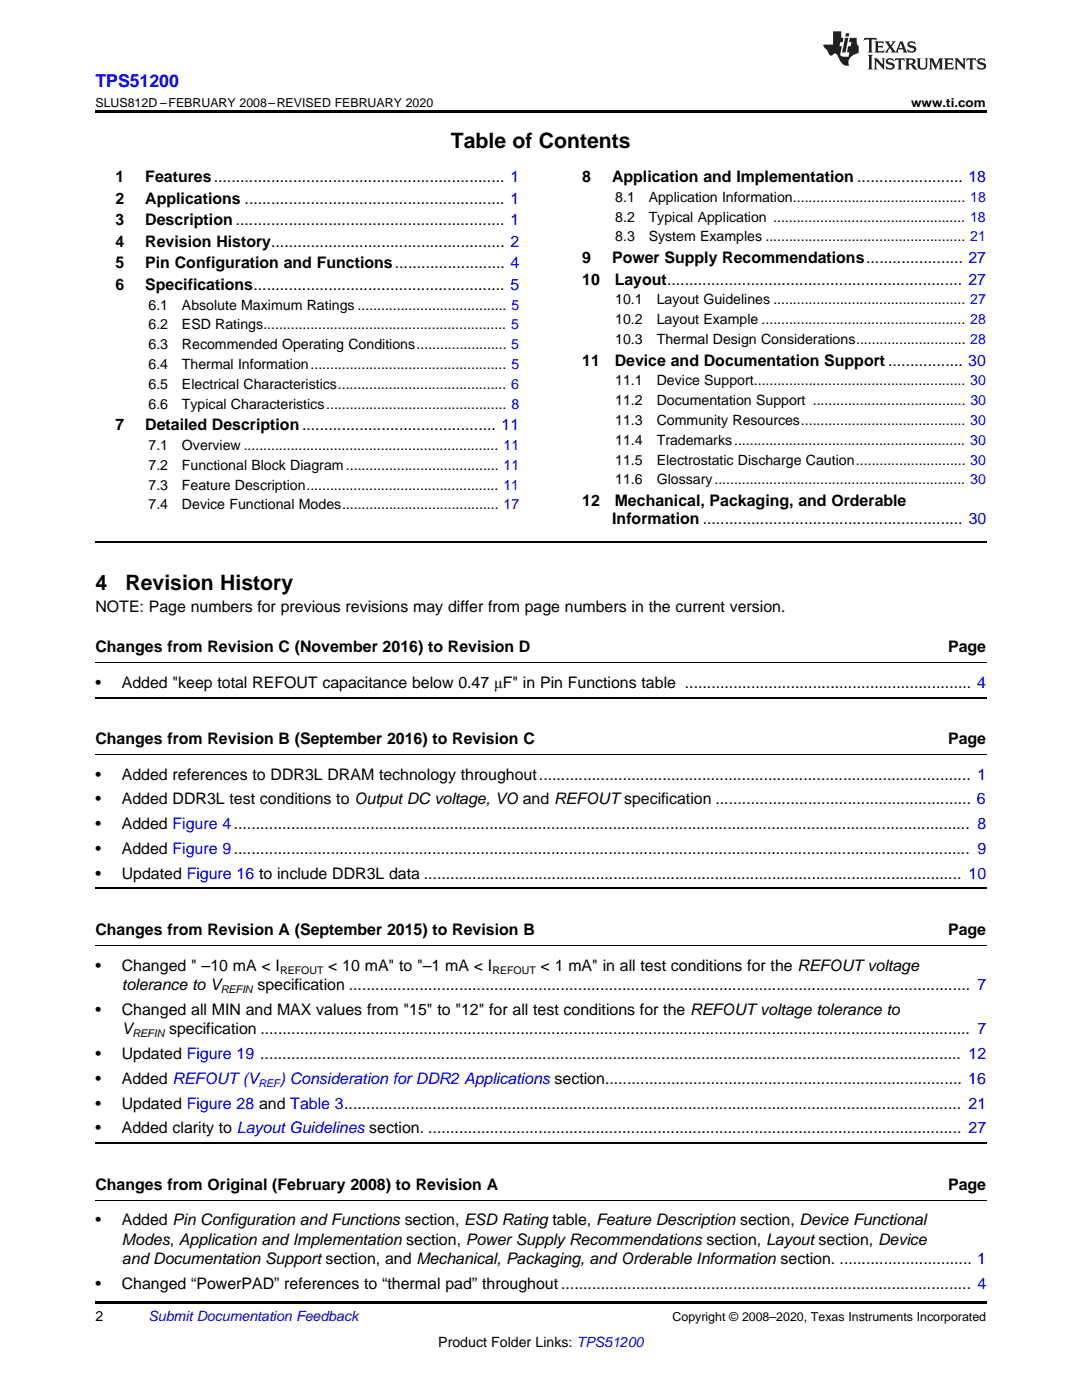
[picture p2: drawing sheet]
<svg xmlns="http://www.w3.org/2000/svg" width="216mm" height="279mm" viewBox="0 0 216 279" stroke-linecap="round" stroke-linejoin="round" font-family="sans-serif">
<defs><g id="words">
<g font-size="4.2">
<text x="90" y="29.6">Table of Contents</text>
<text x="19" y="117.8">4</text>
<text x="25" y="117.8">Revision History</text>
</g>
<text font-size="3.5" fill="#00f" x="19" y="17.3">TPS51200</text>
<g font-size="3.2">
<text x="23" y="36.3">1</text>
<text x="23" y="40.6">2</text>
<text x="29" y="36.3">Features.................................................................. 1</text>
<text x="29" y="40.6">Applications ........................................................... 1</text>
<text x="116.2" y="36.3">8</text>
<text x="122.1" y="36.3">Application and Implementation ........................ 18</text>
<text x="23" y="44.9">3</text>
<text x="29" y="44.9">Description ............................................................. 1</text>
<text x="23" y="49.2">4</text>
<text x="23" y="53.6">5</text>
<text x="29" y="49.2">Revision History..................................................... 2</text>
<text x="29" y="53.6">Pin Configuration and Functions......................... 4</text>
<text x="116.2" y="52.5">9</text>
<text x="122.1" y="52.5">Power Supply Recommendations...................... 27</text>
<text x="23" y="57.9">6</text>
<text x="29" y="57.9">Specifications......................................................... 5</text>
<text x="116.2" y="56.8">10</text>
<text x="122.7" y="56.8">Layout................................................................... 27</text>
<text x="116.2" y="73">11</text>
<text x="122.7" y="73">Device and Documentation Support ................. 30</text>
<text x="23" y="85.9">7</text>
<text x="29" y="85.9">Detailed Description............................................ 11</text>
<text x="116.2" y="101">12</text>
<text x="122.7" y="101">Mechanical, Packaging, and Orderable</text>
<text x="122.2" y="104.5">Information ........................................................... 30</text>
<text x="19" y="122.1">NOTE: Page numbers for previous revisions may differ from page numbers in the current version.</text>
<text x="19" y="130.2">Changes from Revision C (November 2016) to Revision D</text>
<text x="189.2" y="130.2">Page</text>
<text x="19" y="137.3">•</text>
<text x="24.3" y="137.3">Added &quot;keep total REFOUT capacitance below 0.47 μF&quot; in Pin Functions table ................................................................. 4</text>
<text x="19" y="148.6">Changes from Revision B (September 2016) to Revision C</text>
<text x="189.2" y="148.6">Page</text>
<text x="19" y="155.6">•</text>
<text x="24.3" y="155.6">Added references to DDR3L DRAM technology throughout.................................................................................................. 1</text>
<text x="19" y="160.5">•</text>
<text x="24.3" y="160.5">Added DDR3L test conditions to Output DC voltage, VO and REFOUTspecification .......................................................... 6</text>
<text x="19" y="165.5">•</text>
<text x="24.3" y="165.5">Added Figure 4....................................................................................................................................................................... 8</text>
<text x="19" y="170.4">•</text>
<text x="24.3" y="170.4">Added Figure 9....................................................................................................................................................................... 9</text>
<text x="19" y="175.4">•</text>
<text x="24.3" y="175.4">Updated Figure 16 to include DDR3L data .......................................................................................................................... 10</text>
<text x="19" y="186.7">Changes from Revision A (September 2015) to Revision B</text>
<text x="189.2" y="186.7">Page</text>
<text x="19" y="193.7">•</text>
<text x="24.3" y="193.7">Changed &quot; –10 mA &lt; I</text>
<text x="24.3" y="197.6">tolerance to V</text>
<text x="51.4" y="197.6">specification ............................................................................................................................................. 7</text>
<text x="65.5" y="193.7">&lt; 10 mA&quot; to &quot;–1 mA &lt; I</text>
<text x="107.9" y="193.7">&lt; 1 mA&quot; in all test conditions for the REFOUTvoltage</text>
<text x="19" y="202.5">•</text>
<text x="24.3" y="202.5">Changed all MIN and MAX values from &quot;15&quot; to &quot;12&quot; for all test conditions for the REFOUTvoltage tolerance to</text>
<text x="24.3" y="206.4">V</text>
<text x="33.8" y="206.4">specification ................................................................................................................................................................. 7</text>
<text x="19" y="211.3">•</text>
<text x="24.3" y="211.3">Updated Figure 19 ............................................................................................................................................................... 12</text>
<text x="19" y="216.3">•</text>
<text x="19" y="221.2">•</text>
<text x="24.3" y="216.3">Added REFOUT(V</text>
<text x="24.3" y="221.2">Updated Figure 28 and Table 3............................................................................................................................................ 21</text>
<text x="19" y="226.2">•</text>
<text x="24.3" y="226.2">Added clarity to Layout Guidelines section. ......................................................................................................................... 27</text>
<text x="19" y="237.5">Changes from Original (February 2008) to Revision A</text>
<text x="189.2" y="237.5">Page</text>
<text x="19" y="244.5">•</text>
<text x="24.3" y="244.5">Added Pin Configuration and Functions section, ESD Rating table, Feature Description section, Device Functional</text>
<text x="24.3" y="248.4">Modes, Application and Implementation section, Power Supply Recommendations section, Layout section, Device</text>
<text x="19" y="257.2">•</text>
<text x="24.3" y="257.2">Changed “PowerPAD” references to “thermal pad” throughout ............................................................................................. 4</text>
<text x="24.3" y="252.3">and Documentation Support section, and Mechanical, Packaging, and Orderable Information section. .............................. 1</text>
</g>
<text font-size="3.2" fill="#00f" x="55.8" y="216.3">) Consideration for DDR2 Applications section................................................................................. 16</text>
<g font-size="2.8">
<text x="122.8" y="40.3">8.1</text>
<text x="129.4" y="40.3">Application Information............................................ 18</text>
<text x="122.8" y="44.2">8.2</text>
<text x="129.4" y="44.2">Typical Application ................................................. 18</text>
<text x="122.8" y="48.2">8.3</text>
<text x="129.4" y="48.2">System Examples ................................................... 21</text>
<text x="29.6" y="61.8">6.1</text>
<text x="29.6" y="65.8">6.2</text>
<text x="36.3" y="61.8">Absolute Maximum Ratings ...................................... 5</text>
<text x="36.3" y="65.8">ESD Ratings.............................................................. 5</text>
<text x="122.8" y="60.7">10.1</text>
<text x="122.8" y="64.7">10.2</text>
<text x="131" y="60.7">Layout Guidelines ................................................. 27</text>
<text x="131" y="64.7">Layout Example .................................................... 28</text>
<text x="29.6" y="69.7">6.3</text>
<text x="36.3" y="69.7">Recommended Operating Conditions....................... 5</text>
<text x="122.8" y="68.7">10.3</text>
<text x="131" y="68.7">Thermal Design Considerations............................ 28</text>
<text x="29.6" y="73.7">6.4</text>
<text x="29.6" y="77.6">6.5</text>
<text x="36.3" y="73.7">Thermal Information.................................................. 5</text>
<text x="36.3" y="77.6">Electrical Characteristics........................................... 6</text>
<text x="122.8" y="76.9">11.1</text>
<text x="131" y="76.9">Device Support...................................................... 30</text>
<text x="29.6" y="81.6">6.6</text>
<text x="36.3" y="81.6">Typical Characteristics.............................................. 8</text>
<text x="122.8" y="80.9">11.2</text>
<text x="131" y="80.9">Documentation Support ....................................... 30</text>
<text x="29.6" y="89.8">7.1</text>
<text x="36.3" y="89.8">Overview ................................................................. 11</text>
<text x="122.8" y="84.8">11.3</text>
<text x="122.8" y="88.8">11.4</text>
<text x="131" y="84.8">Community Resources.......................................... 30</text>
<text x="131" y="88.8">Trademarks........................................................... 30</text>
<text x="29.6" y="93.8">7.2</text>
<text x="36.3" y="93.8">Functional Block Diagram....................................... 11</text>
<text x="122.8" y="92.7">11.5</text>
<text x="131" y="92.7">Electrostatic Discharge Caution............................ 30</text>
<text x="29.6" y="97.7">7.3</text>
<text x="29.6" y="101.7">7.4</text>
<text x="36.3" y="97.7">Feature Description................................................. 11</text>
<text x="36.3" y="101.7">Device Functional Modes........................................ 17</text>
<text x="122.8" y="96.7">11.6</text>
<text x="131" y="96.7">Glossary................................................................ 30</text>
<text x="19" y="263.6">2</text>
<text x="87.5" y="268.9">Product Folder Links: TPS51200</text>
</g>
<text font-size="2.8" fill="#0000c8" x="29.6" y="263.6">Submit Documentation Feedback</text>
<g font-size="2.5">
<text x="19" y="21.4">SLUS812D –FEBRUARY 2008–REVISED FEBRUARY 2020</text>
<text x="181.8" y="21.4">www.ti.com</text>
<text x="134.2" y="263.6">Copyright © 2008–2020, Texas Instruments Incorporated</text>
</g>
<g font-size="2.1">
<text x="55.9" y="194.3">REFOUT</text>
<text x="98.2" y="194.3">REFOUT</text>
<text x="44.1" y="198.2">REFIN</text>
<text x="26.5" y="207">REFIN</text>
</g>
<text font-size="2.1" fill="#00f" x="51.6" y="216.9">REF</text>
</g></defs>
<path d="M19 22h177.8v.5h-177.8zM19 259.7h177.8v.5h-177.8z" fill="#000"/>
<path d="M19 132.3h177.8M19 150.6h177.8M19 188.7h177.8M19 239.5h177.8" fill="none" stroke="#000" stroke-width=".2"/>
<path d="M19 108.2h177.8M19 139.2h177.8M19 177.3h177.8M19 228.1h177.8" fill="none" stroke="#000" stroke-width=".35"/>
<g fill="#231f20">
<path d="M172.5 7.6l-.1 .5 .4-.2h.6v.1v2.1l-.2 .4h.9l-.2-.4v-2.1l.1-.1h.5l.5 .2-.2-.5zM174.5 8.3l.2 .3v1.5l-.2 .4h1.8l.2-.6a1.04 1.04 0 0 1-1.3 .2v-.7h.6l.3 .2v-.6l-.3 .2h-.6v-.6l.8-.1 .4 .3-.2-.5zM176.5 8.3l.9 1.1-.9 1.1h.8l-.2-.2 .4-.7 .5 .7-.2 .2h1.5l-.2-.2 .2-.4h.9l.1 .4-.2 .2h1l-.3-.3-.7-1.9h-.5l-.9 2-.8-1 .9-1h-.8l.1 .3-.4 .5-.3-.6 .1-.2zM179.7 8.6l.4 1h-.7zM181.3 8.4a.63 .63 0 0 0-.2 .7 .63 .63 0 0 0 .6 .4l.6 .2 .1 .2a.75 .75 0 0 1-.7 .4 .75 .75 0 0 1-.6-.5l.1 .7 .1-.1a1.11 1.11 0 0 0 1.5-.6 1.13 1.13 0 0 0-1.2-.8l-.1-.4a1.04 1.04 0 0 1 1.2 .2l-.2-.5-.2 .1-.4-.2zM173.2 10.9l.2 .4v2.2l-.2 .4h1l-.3-.4v-2.2l.3-.4zM174.3 11.6l.3 .4v1.5l-.3 .4h.8l-.2-.4v-1.3l1.5 1.7v-1.9l.2-.4h-.7l.2 .4v.9l-1.1-1.3zM177 11.8a.62 .62 0 0 0-.2 .7 .62 .62 0 0 0 .6 .4l.6 .1 .1 .3a.76 .76 0 0 1-.7 .3 .76 .76 0 0 1-.7-.4l.2 .7 .1-.1a1.11 1.11 0 0 0 1.5-.6 1.13 1.13 0 0 0-1.2-.8l-.1-.4a1.04 1.04 0 0 1 1.2 .2l-.2-.6-.2 .1-.5-.1zM178.7 11.6l-.2 .6a.61 .61 0 0 1 .8-.3v1.6l-.2 .4h.9l-.2-.4v-1.6a.63 .63 0 0 1 .7 .3l-.1-.6zM180.6 11.6l.3 .4v1.5l-.3 .4h1l-.2-.2-.1-.8 .6 .2a.76 .76 0 0 0 1.2 .7l-1-1a.58 .58 0 0 0 .6-.5 .58 .58 0 0 0-.5-.6zM181.4 11.9h.1a.45 .45 0 0 1 .5 .1 .45 .45 0 0 1 .1 .5l-.8 .2zM182.9 11.6l.2 .2a2.17 2.17 0 0 0 .3 1.9 .99 .99 0 0 0 1.6-.6v-1.1l.2-.4h-.7l.2 .2a1.92 1.92 0 0 1-.2 1.8 .6 .6 0 0 1-.9-.5v-1.1l.2-.4zM185.4 11.6l.2 .4v1.5l-.2 .4h.7l-.2-.4v-1.4l.8 1.8 .8-1.8v1.4l-.2 .4h.9l-.2-.4v-1.5l.2-.4h-.8l-.6 1.5-.6-1.5zM188.4 11.6l.2 .4v1.5l-.2 .4h1.8l.1-.6a1.04 1.04 0 0 1-1.2 .1v-.6h.5l.4 .2v-.6l-.4 .2h-.5v-.7h.8l.3 .3-.1-.6zM190.5 11.6l.2 .4v1.5l-.2 .4h.7l-.2-.4v-1.3l1.5 1.7v-1.9l.2-.4h-.7l.2 .4v.9l-1.1-1.3zM192.9 11.6l-.1 .6a.61 .61 0 0 1 .7-.3l.1 1.6-.3 .4h1l-.3-.4 .1-1.6a.63 .63 0 0 1 .7 .3l-.1-.6zM195.2 11.8a.62 .62 0 0 0-.2 .7 .62 .62 0 0 0 .6 .4l.6 .1 .1 .3a.76 .76 0 0 1-.7 .3 .76 .76 0 0 1-.6-.4l.1 .7 .1-.1a1.11 1.11 0 0 0 1.6-.6 1.13 1.13 0 0 0-1.3-.8l-.1-.4a1.04 1.04 0 0 1 1.2 .2l-.1-.6-.2 .1-.5-.1z"/>
<path d="M166.2 6.3v2.6h-1.9v.4l.8 .9a.91 .91 0 0 0 1 .8 .56 .56 0 0 1 .5-.3 .56 .56 0 0 1 .5 .3l.4 .8a1.53 1.53 0 0 0 1.9 1.2 1.54 1.54 0 0 1 1-2.1l.9-.3v-1.4a1.52 1.52 0 0 1-.4-1.6h-1.3l-.2 .8h.5l-.2 .8h-.5l-.1 1v.2l.4 .1-.2 .8a1.93 1.93 0 0 1-1.6-.3l.3-1.8h-.5l.2-.8h.4l.2-.8h-.4v-1.3zM168.6 7.6l-.6 2.9h.7l.6-2.9zM168.8 6.6l-.1 .7h.6l.2-.7z"/>
</g>
<use href="#words"/>
</svg>
